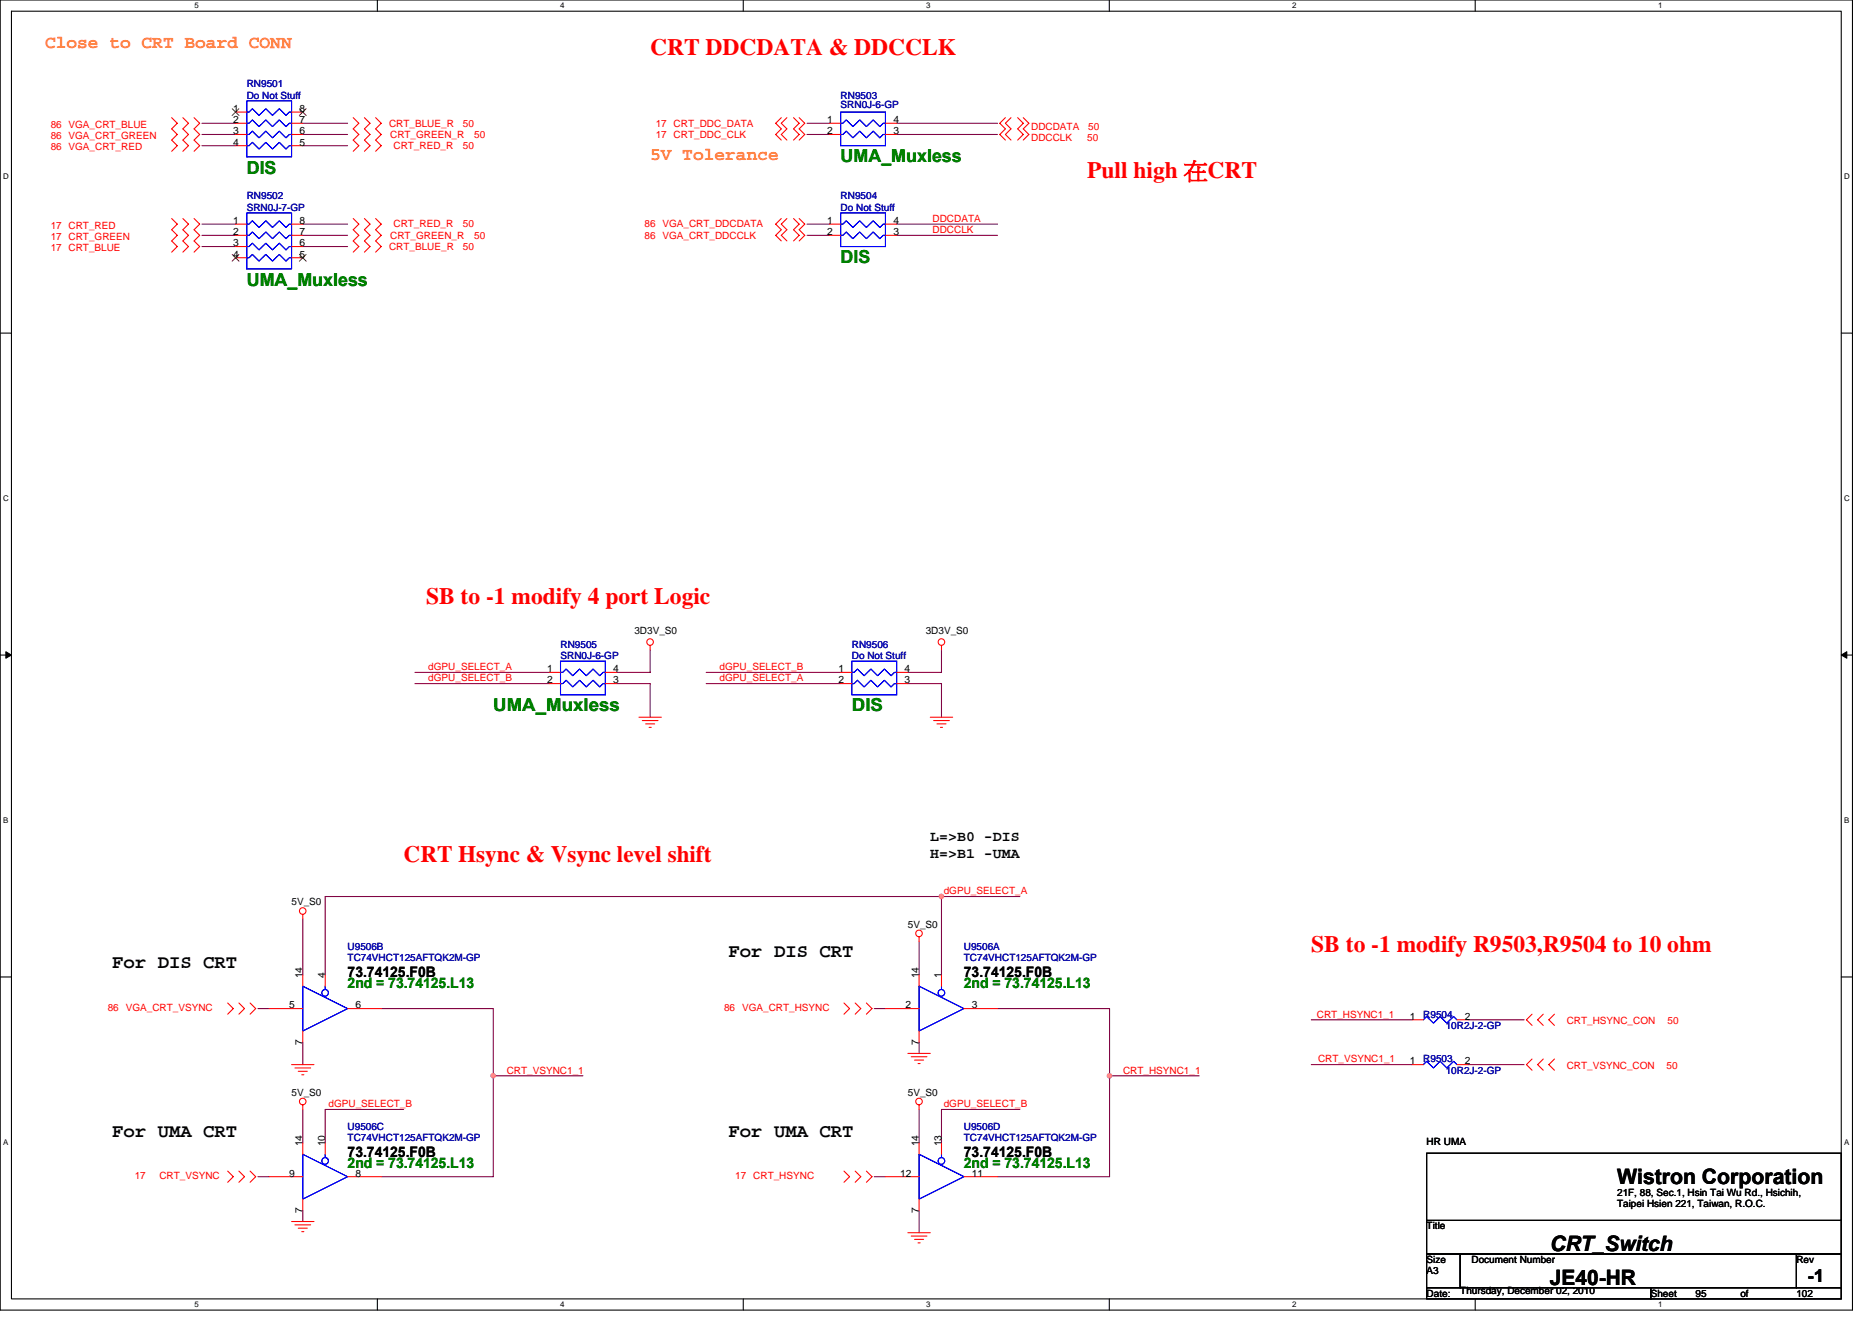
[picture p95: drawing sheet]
<svg xmlns="http://www.w3.org/2000/svg" width="297mm" height="210mm" viewBox="0 0 297 210" stroke-linecap="round" stroke-linejoin="round" font-family="sans-serif">
<defs><g id="words">
<g font-size="3.7" fill="#f00">
<text x="103.2" y="8.7">CRT DDCDATA &amp; DDCCLK</text>
<text x="172.5" y="28.3">Pull high 在CRT</text>
<text x="67.6" y="95.9">SB to -1 modify 4 port Logic</text>
<text x="64" y="136.8">CRT Hsync &amp; Vsync level shift</text>
<text x="208.1" y="151">SB to -1 modify R9503,R9504 to 10 ohm</text>
</g>
<g font-size="3.4">
<text x="256.6" y="187.9">Wistron Corporation</text>
<text x="245.9" y="203.9">JE40-HR</text>
<text x="245.9" y="198.5">CRT_Switch</text>
</g>
<g font-size="3">
<text x="17.8" y="153.6">For DIS CRT</text>
<text x="115.6" y="151.9">For DIS CRT</text>
<text x="17.8" y="180.3">For UMA CRT</text>
<text x="115.6" y="180.3">For UMA CRT</text>
</g>
<g font-size="2.8" fill="#ff8000">
<text x="7.2" y="7.7">Close to CRT Board CONN</text>
<text x="103.2" y="25.5">5V Tolerance</text>
</g>
<g font-size="2.8" fill="#008000">
<text x="39.2" y="27.5">DIS</text>
<text x="133.4" y="25.8">UMA_Muxless</text>
<text x="133.4" y="41.8">DIS</text>
<text x="39.2" y="45.3">UMA_Muxless</text>
<text x="78.3" y="112.9">UMA_Muxless</text>
<text x="135.2" y="112.9">DIS</text>
</g>
<text font-size="2.8" x="286.8" y="203.4">-1</text>
<g font-size="2.3">
<text x="147.6" y="133.5">L=&gt;B0 -DIS</text>
<text x="147.6" y="136.1">H=&gt;B1 -UMA</text>
<text x="55.2" y="155">73.74125.F0B</text>
<text x="152.9" y="155">73.74125.F0B</text>
<text x="55.2" y="183.5">73.74125.F0B</text>
<text x="152.9" y="183.5">73.74125.F0B</text>
</g>
<g font-size="2.3" fill="#008000">
<text x="55.2" y="156.8">2nd = 73.74125.L13</text>
<text x="152.9" y="156.8">2nd = 73.74125.L13</text>
<text x="55.2" y="185.3">2nd = 73.74125.L13</text>
<text x="152.9" y="185.3">2nd = 73.74125.L13</text>
</g>
<g font-size="1.6">
<text x="37" y="17.8">1</text>
<text x="47.5" y="17.8">8</text>
<text x="37" y="19.5">2</text>
<text x="37" y="21.3">3</text>
<text x="37" y="23.1">4</text>
<text x="47.5" y="23.1">5</text>
<text x="47.5" y="21.3">6</text>
<text x="47.5" y="19.5">7</text>
<text x="131.3" y="19.5">1</text>
<text x="131.3" y="21.3">2</text>
<text x="141.7" y="21.3">3</text>
<text x="141.7" y="19.5">4</text>
<text x="37" y="35.5">1</text>
<text x="47.5" y="35.5">8</text>
<text x="131.3" y="35.5">1</text>
<text x="141.7" y="35.5">4</text>
<text x="37" y="37.3">2</text>
<text x="37" y="39.1">3</text>
<text x="37" y="40.9">4</text>
<text x="47.5" y="40.9">5</text>
<text x="47.5" y="39.1">6</text>
<text x="47.5" y="37.3">7</text>
<text x="131.3" y="37.3">2</text>
<text x="141.7" y="37.3">3</text>
<text x="100.7" y="100.6">3D3V_S0</text>
<text x="146.9" y="100.6">3D3V_S0</text>
<text x="86.8" y="106.7">1</text>
<text x="97.3" y="106.7">4</text>
<text x="133" y="106.7">1</text>
<text x="143.5" y="106.7">4</text>
<text x="86.8" y="108.4">2</text>
<text x="97.3" y="108.4">3</text>
<text x="133" y="108.4">2</text>
<text x="143.5" y="108.4">3</text>
<text x="46.3" y="143.7">5V_S0</text>
<text x="144.1" y="147.2">5V_S0</text>
<text x="48" y="155.2" transform="rotate(-90 48 155.2)">14</text>
<text x="51.6" y="155.2" transform="rotate(-90 51.6 155.2)">4</text>
<text x="145.8" y="155.2" transform="rotate(-90 145.8 155.2)">14</text>
<text x="149.4" y="155.2" transform="rotate(-90 149.4 155.2)">1</text>
<text x="45.9" y="160">5</text>
<text x="56.4" y="160">6</text>
<text x="143.7" y="160">2</text>
<text x="154.2" y="160">3</text>
<text x="223.7" y="161.8">1</text>
<text x="232.4" y="161.8">2</text>
<text x="48" y="165.7" transform="rotate(-90 48 165.7)">7</text>
<text x="145.8" y="165.7" transform="rotate(-90 145.8 165.7)">7</text>
<text x="46.3" y="173.9">5V_S0</text>
<text x="144.1" y="173.9">5V_S0</text>
<text x="223.7" y="168.9">1</text>
<text x="232.4" y="168.9">2</text>
<text x="48" y="181.9" transform="rotate(-90 48 181.9)">14</text>
<text x="51.6" y="181.9" transform="rotate(-90 51.6 181.9)">10</text>
<text x="145.8" y="181.9" transform="rotate(-90 145.8 181.9)">14</text>
<text x="149.4" y="181.9" transform="rotate(-90 149.4 181.9)">13</text>
<text x="226.4" y="181.7">HR UMA</text>
<text x="45.9" y="186.7">9</text>
<text x="56.4" y="186.7">8</text>
<text x="142.8" y="186.7">12</text>
<text x="154.2" y="186.7">11</text>
<text x="256.6" y="189.7">21F, 88, Sec.1, Hsin Tai Wu Rd., Hsichih,</text>
<text x="256.6" y="191.5">Taipei Hsien 221, Taiwan, R.O.C.</text>
<text x="48" y="192.4" transform="rotate(-90 48 192.4)">7</text>
<text x="145.8" y="192.4" transform="rotate(-90 145.8 192.4)">7</text>
<text x="226.4" y="195.1">Title</text>
<text x="226.4" y="202.2">A3</text>
<text x="226.4" y="200.4">Size</text>
<text x="233.5" y="200.4">Document Number</text>
<text x="285" y="200.4">Rev</text>
<text x="226.4" y="205.7">Date:</text>
<text x="231.7" y="205.4">Thursday, December 02, 2010</text>
<text x="261.9" y="205.7">Sheet</text>
<text x="269" y="205.7">95</text>
<text x="276.2" y="205.7">of</text>
<text x="285" y="205.7">102</text>
</g>
<g font-size="1.6" fill="#000080">
<text x="39.2" y="13.9">RN9501</text>
<text x="39.2" y="15.6">Do Not Stuff</text>
<text x="133.4" y="15.6">RN9503</text>
<text x="133.4" y="17.1">SRN0J-6-GP</text>
<text x="39.2" y="31.6">RN9502</text>
<text x="39.2" y="33.4">SRN0J-7-GP</text>
<text x="133.4" y="31.6">RN9504</text>
<text x="133.4" y="33.4">Do Not Stuff</text>
<text x="88.9" y="102.8">RN9505</text>
<text x="88.9" y="104.5">SRN0J-6-GP</text>
<text x="135.2" y="102.8">RN9506</text>
<text x="135.2" y="104.5">Do Not Stuff</text>
<text x="55.2" y="150.8">U9506B</text>
<text x="55.2" y="152.5">TC74VHCT125AFTQK2M-GP</text>
<text x="152.9" y="150.8">U9506A</text>
<text x="152.9" y="152.5">TC74VHCT125AFTQK2M-GP</text>
<text x="225.8" y="161.4">R9504</text>
<text x="229.4" y="163.2">10R2J-2-GP</text>
<text x="225.8" y="168.6">R9503</text>
<text x="229.4" y="170.3">10R2J-2-GP</text>
<text x="55.2" y="179.2">U9506C</text>
<text x="152.9" y="179.2">U9506D</text>
<text x="55.2" y="181">TC74VHCT125AFTQK2M-GP</text>
<text x="152.9" y="181">TC74VHCT125AFTQK2M-GP</text>
</g>
<g font-size="1.6" fill="#f00">
<text x="8" y="23.8">86 VGA_CRT_RED</text>
<text x="8" y="22">86 VGA_CRT_GREEN</text>
<text x="8" y="20.3">86 VGA_CRT_BLUE</text>
<text x="61.7" y="20.1">CRT_BLUE_R</text>
<text x="61.9" y="21.9">CRT_GREEN_R</text>
<text x="62.4" y="23.6">CRT_RED_R</text>
<text x="73.5" y="23.6">50</text>
<text x="73.5" y="20.1">50</text>
<text x="75.2" y="21.9">50</text>
<text x="104.1" y="21.9">17 CRT_DDC_CLK</text>
<text x="104.1" y="20.1">17 CRT_DDC_DATA</text>
<text x="163.6" y="22.4">DDCCLK</text>
<text x="163.6" y="20.6">DDCDATA</text>
<text x="172.5" y="22.4">50</text>
<text x="172.7" y="20.6">50</text>
<text x="148" y="35.2">DDCDATA</text>
<text x="8" y="39.8">17 CRT_BLUE</text>
<text x="8" y="38">17 CRT_GREEN</text>
<text x="8" y="36.3">17 CRT_RED</text>
<text x="61.7" y="39.6">CRT_BLUE_R</text>
<text x="61.9" y="37.9">CRT_GREEN_R</text>
<text x="62.4" y="36.1">CRT_RED_R</text>
<text x="73.5" y="36.1">50</text>
<text x="73.5" y="39.6">50</text>
<text x="75.2" y="37.9">50</text>
<text x="102.3" y="36.1">86 VGA_CRT_DDCDATA</text>
<text x="102.3" y="37.9">86 VGA_CRT_DDCCLK</text>
<text x="148" y="37">DDCCLK</text>
<text x="68" y="106.3">dGPU_SELECT_A</text>
<text x="114.2" y="106.3">dGPU_SELECT_B</text>
<text x="68" y="108.1">dGPU_SELECT_B</text>
<text x="114.2" y="108.1">dGPU_SELECT_A</text>
<text x="149.8" y="141.9">dGPU_SELECT_A</text>
<text x="17.1" y="160.4">86 VGA_CRT_VSYNC</text>
<text x="114.9" y="160.4">86 VGA_CRT_HSYNC</text>
<text x="209" y="161.4">CRT_HSYNC1_1</text>
<text x="248.6" y="162.5">CRT_HSYNC_CON</text>
<text x="264.6" y="162.5">50</text>
<text x="80.4" y="170.3">CRT_VSYNC1_1</text>
<text x="178.2" y="170.3">CRT_HSYNC1_1</text>
<text x="209.1" y="168.6">CRT_VSYNC1_1</text>
<text x="248.6" y="169.6">CRT_VSYNC_CON</text>
<text x="264.4" y="169.6">50</text>
<text x="52.1" y="175.7">dGPU_SELECT_B</text>
<text x="149.8" y="175.7">dGPU_SELECT_B</text>
<text x="21.4" y="187">17</text>
<text x="25.3" y="187">CRT_VSYNC</text>
<text x="116.7" y="187">17 CRT_HSYNC</text>
</g>
<g font-size="1.3">
<text x="30.8" y="1.3">5</text>
<text x="88.9" y="1.3">4</text>
<text x="147" y="1.3">3</text>
<text x="205" y="1.3">2</text>
<text x="263.1" y="1.3">1</text>
<text x=".5" y="28.4">D</text>
<text x="292.6" y="28.4">D</text>
<text x=".5" y="79.5">C</text>
<text x="292.6" y="79.5">C</text>
<text x=".5" y="130.6">B</text>
<text x="292.6" y="130.6">B</text>
<text x=".5" y="181.7">A</text>
<text x="292.6" y="181.7">A</text>
<text x="30.8" y="207.4">5</text>
<text x="88.9" y="207.4">4</text>
<text x="147" y="207.4">3</text>
<text x="205" y="207.4">2</text>
<text x="263.1" y="207.4">1</text>
</g>
</g></defs>
<path d="M0 0h293.9v207.9h-293.9zM1.8 1.8h290.4v204.3h-290.4z" fill="none" stroke="#000" stroke-width=".17"/>
<g fill="#fff">
<path d="M30.8 .2h.7v1.4h-.7z"/>
<path d="M30.8 206.3h.7v1.4h-.7z"/>
</g>
<path d="M59.9 0v1.8M59.9 206.1v1.8" fill="none" stroke="#000" stroke-width=".17"/>
<g fill="#fff">
<path d="M88.9 .2h.7v1.4h-.7z"/>
<path d="M88.9 206.3h.7v1.4h-.7z"/>
</g>
<path d="M117.9 0v1.8M117.9 206.1v1.8" fill="none" stroke="#000" stroke-width=".17"/>
<g fill="#fff">
<path d="M147 .2h.7v1.4h-.7z"/>
<path d="M147 206.3h.7v1.4h-.7z"/>
</g>
<path d="M176 0v1.8M176 206.1v1.8" fill="none" stroke="#000" stroke-width=".17"/>
<g fill="#fff">
<path d="M205 .2h.7v1.4h-.7z"/>
<path d="M205 206.3h.7v1.4h-.7z"/>
</g>
<path d="M234.1 0v1.8M234.1 206.1v1.8" fill="none" stroke="#000" stroke-width=".17"/>
<g fill="#fff">
<path d="M263.1 .2h.7v1.4h-.7z"/>
<path d="M263.1 206.3h.7v1.4h-.7z"/>
<path d="M.5 27.3h.9v1.4h-.9z"/>
<path d="M292.6 27.3h.9v1.4h-.9z"/>
<path d="M.5 78.4h.9v1.4h-.9z"/>
<path d="M292.6 78.4h.9v1.4h-.9z"/>
</g>
<path d="M0 52.9h1.8M292.2 52.9h1.7" fill="none" stroke="#000" stroke-width=".17"/>
<g fill="#fff">
<path d="M.5 129.5h.8v1.4h-.8z"/>
<path d="M292.6 129.5h.9v1.4h-.9z"/>
</g>
<path d="M0 103.9h1.8M292.2 103.9h1.7" fill="none" stroke="#000" stroke-width=".17"/>
<path d="M.9 103.4l.9 .5-.9 .5zM292.2 103.9l.8-.5v1z" fill="#000" stroke="#000" stroke-width=".16"/>
<g fill="#fff">
<path d="M.5 180.5h.8v1.4h-.8z"/>
<path d="M292.6 180.5h.9v1.4h-.9z"/>
</g>
<path d="M0 155h1.8M292.2 155h1.7M226.4 199h5.3v5.3h-5.3zM226.4 183h65.8v10.6h-65.8zM226.4 193.6h65.8v5.4h-65.8zM231.7 199h53.3v5.3h-53.3zM285 199h7.2v5.3h-7.2zM226.4 204.3h35.5v1.8h-35.5zM261.9 204.3h30.3v1.8h-30.3z" fill="none" stroke="#000" stroke-width=".17"/>
<g fill="none" stroke="#800040" stroke-width=".17">
<path d="M32 19.6h5.4M48 19.6h7.2M128.1 19.6h3.5M142.3 19.6h16M32 23.1h5.4M32 21.3h5.4M32 35.6h5.4M32 37.3h5.4M32 39.1h5.4M48 23.1h7.2M48 21.3h7.2M48 35.6h7.2"/>
<path d="M48 37.3h7.2M48 39.1h7.2M128.1 21.3h3.5M128.1 35.6h3.5M128.1 37.3h3.5M142.3 21.3h16M142.3 35.6h16M142.3 37.3h16M65.8 106.7h21.4M65.8 108.5h21.4M97.8 108.5h5.4v5.3M103.2 103.1v3.6h-5.4"/>
<path d="M112.1 106.7h21.3M112.1 108.5h21.3M144.1 108.5h5.3v5.3M149.4 103.1v3.6h-5.3M48 145.8v8.9M145.8 149.4v5.3M149.4 142.2v12.5M161.8 142.2h-110.2v12.5M40.9 160h1.8M48 165.4v3.5M48 176v5.4M60.5 160h17.8v26.7h-17.8"/>
<path d="M64 176h-12.4v5.4M78.3 170.7h14.2M138.7 160h1.8M145.8 165.4v1.7M145.8 176v5.4M158.3 160h17.8v26.7h-17.8M161.8 176h-12.4v5.4M176.1 170.7h14.2M208.1 168.9h16M208.1 161.8h16M233 168.9h8.8M233 161.8h8.8"/>
<path d="M40.9 186.7h1.8M48 192v1.8M138.7 186.7h1.8M145.8 192v3.6"/>
</g>
<g fill="#f0f" stroke="#f0f" stroke-width=".17">
<circle cx="78.3" cy="170.7" r=".35"/>
<circle cx="176" cy="170.7" r=".35"/>
<circle cx="149.4" cy="142.2" r=".35"/>
</g>
<g fill="none" stroke="#f00" stroke-width=".17">
<path d="M27.2 18.7l.9 .9-.9 .8 .9 .9-.9 .9 .9 .9-.9 .9M29 18.7l.9 .9-.9 .8 .9 .9-.9 .9 .9 .9-.9 .9M30.8 18.7l.9 .9-.9 .8 .9 .9-.9 .9 .9 .9-.9 .9M37.4 19.6h1.8M37.4 17.8h1.8M46.3 19.6h1.7M46.3 17.8h1.7M56 18.7l.9 .9-.9 .8 .9 .9-.9 .9 .9 .9-.9 .9M57.8 18.7l.9 .9-.9 .8 .9 .9-.9 .9 .9 .9-.9 .9M59.6 18.7l.9 .9-.9 .8 .9 .9-.9 .9 .9 .9-.9 .9M124 18.7l-.9 .9 .9 .8-.9 .9 .9 .9M124.9 18.7l-.9 .9 .9 .8-.9 .9 .9 .9"/>
<path d="M125.9 18.7l.9 .9-.9 .8 .9 .9-.9 .9M126.8 18.7l.9 .9-.9 .8 .9 .9-.9 .9M131.6 19.6h1.8M140.5 19.6h1.8M159.5 18.7l-.9 .9 .9 .8-.9 .9 .9 .9M160.4 18.7l-.9 .9 .9 .8-.9 .9 .9 .9M161.5 18.7l.9 .9-.9 .8 .9 .9-.9 .9M162.4 18.7l.9 .9-.9 .8 .9 .9-.9 .9M27.2 34.7l.9 .9-.9 .8 .9 .9-.9 .9 .9 .9-.9 .9M29 34.7l.9 .9-.9 .8 .9 .9-.9 .9 .9 .9-.9 .9M30.8 34.7l.9 .9-.9 .8 .9 .9-.9 .9 .9 .9-.9 .9M37.4 21.3h1.8"/>
<path d="M37.4 35.6h1.8M37.4 37.3h1.8M37.4 23.1h1.8M37.4 39.1h1.8M46.3 21.3h1.7M46.3 35.6h1.7M46.3 37.3h1.7M46.3 23.1h1.7M46.3 39.1h1.7M56 34.7l.9 .9-.9 .8 .9 .9-.9 .9 .9 .9-.9 .9M57.8 34.7l.9 .9-.9 .8 .9 .9-.9 .9 .9 .9-.9 .9M59.6 34.7l.9 .9-.9 .8 .9 .9-.9 .9 .9 .9-.9 .9"/>
<path d="M124 34.7l-.9 .9 .9 .8-.9 .9 .9 .9M124.9 34.7l-.9 .9 .9 .8-.9 .9 .9 .9M125.9 34.7l.9 .9-.9 .8 .9 .9-.9 .9M126.8 34.7l.9 .9-.9 .8 .9 .9-.9 .9M131.6 21.3h1.8M131.6 35.6h1.8M131.6 37.3h1.8M140.5 21.3h1.8M140.5 35.6h1.8M140.5 37.3h1.8M37.4 40.9h1.8M46.3 40.9h1.7"/>
<path d="M87.2 106.7h1.7M87.2 108.5h1.7M96.1 106.7h1.7M96.1 108.5h1.7M101.4 113.8h3.5M101.9 114.3h2.5M102.4 114.9h1.5M103 115.4h.3M103.2 102.4v.7M133.4 106.7h1.8M133.4 108.5h1.8M142.3 106.7h1.8"/>
<path d="M142.3 108.5h1.8M147.6 113.8h3.6M148.1 114.3h2.5M148.7 114.9h1.4M149.2 115.4h.4M149.4 102.4v.7M36.1 159.1l.9 .9-.9 .9M37.9 159.1l.9 .9-.9 .9M39.7 159.1l.9 .9-.9 .9M48 145.1v.7M48 154.7v1.8M51.6 154.7v1.8"/>
<path d="M133.9 159.1l.9 .9-.9 .9M135.7 159.1l.9 .9-.9 .9M137.5 159.1l.9 .9-.9 .9M145.8 148.6v.8M145.8 154.7v1.8M149.4 154.7v1.8M42.7 160h5.3M46.3 168.9h3.5M46.8 169.4h2.5M47.3 170h1.5M47.9 170.5h.3M48 163.6v1.8"/>
<path d="M48 175.3v.7M55.2 160h5.3M140.5 160h5.3M144.1 167.1h3.5M144.6 167.7h2.5M145.1 168.2h1.5M145.7 168.7h.3M145.8 163.6v1.8M145.8 175.3v.7M152.9 160h5.4M224.1 168.9h1.7M224.1 161.8h1.7"/>
<path d="M231.2 168.9h1.8M231.2 161.8h1.8M243.1 168l-.9 .9 .9 .9M243.1 160.9l-.9 .9 .9 .9M244.9 168l-.9 .9 .9 .9M244.9 160.9l-.9 .9 .9 .9M246.7 168l-.9 .9 .9 .9M246.7 160.9l-.9 .9 .9 .9M36.1 185.8l.9 .9-.9 .9M37.9 185.8l.9 .9-.9 .9M39.7 185.8l.9 .9-.9 .9M42.7 186.7h5.3"/>
<path d="M46.3 193.8h3.5M46.8 194.3h2.5M47.3 194.9h1.5M47.9 195.4h.3M48 181.4v1.7M48 190.2v1.8M51.6 181.4v1.7M55.2 186.7h5.3M133.9 185.8l.9 .9-.9 .9M135.7 185.8l.9 .9-.9 .9M137.5 185.8l.9 .9-.9 .9M140.5 186.7h5.3"/>
<path d="M144.1 195.6h3.5M144.6 196.1h2.5M145.1 196.6h1.5M145.7 197.2h.3M145.8 181.4v1.7M145.8 190.2v1.8M149.4 181.4v1.7M152.9 186.7h5.4"/>
<circle cx="103.1" cy="101.9" r=".52"/>
<circle cx="149.4" cy="101.9" r=".52"/>
<circle cx="48" cy="144.5" r=".52"/>
<circle cx="145.8" cy="148.1" r=".52"/>
<circle cx="48" cy="174.8" r=".52"/>
<circle cx="145.8" cy="174.8" r=".52"/>
</g>
<g fill="none" stroke="#00f" stroke-width=".17">
<path d="M39.2 17.8h.3l.5-.5 1.1 1 1.1-1 1 1 1.1-1 1.1 1 .5-.5h.4M39.2 19.6h.3l.5-.6 1.1 1.1 1.1-1.1 1 1.1 1.1-1.1 1.1 1.1 .5-.5h.4M39.2 16h7.1v8.9h-7.1zM133.4 17.8h7.1v5.3h-7.1zM133.4 19.6h.3l.6-.6 1 1.1 1.1-1.1 1.1 1.1 1.1-1.1 1 1.1 .5-.5h.4M39.2 21.3h.3l.5-.5 1.1 1.1 1.1-1.1 1 1.1 1.1-1.1 1.1 1.1 .5-.6h.4M39.2 23.1h.3l.5-.5 1.1 1 1.1-1 1 1 1.1-1 1.1 1 .5-.5h.4M39.2 35.6h.3l.5-.6 1.1 1.1 1.1-1.1 1 1.1 1.1-1.1 1.1 1.1 .5-.5h.4M39.2 37.3h.3l.5-.5 1.1 1.1 1.1-1.1 1 1.1 1.1-1.1 1.1 1.1 .5-.6h.4M39.2 39.1h.3l.5-.5 1.1 1 1.1-1 1 1 1.1-1 1.1 1 .5-.5h.4M39.2 33.8h7.1v8.9h-7.1zM133.4 33.8h7.1v5.3h-7.1z"/>
<path d="M133.4 21.3h.3l.6-.5 1 1.1 1.1-1.1 1.1 1.1 1.1-1.1 1 1.1 .5-.6h.4M133.4 35.6h.3l.6-.6 1 1.1 1.1-1.1 1.1 1.1 1.1-1.1 1 1.1 .5-.5h.4M133.4 37.3h.3l.6-.5 1 1.1 1.1-1.1 1.1 1.1 1.1-1.1 1 1.1 .5-.6h.4M39.2 40.9h.3l.5-.5 1.1 1 1.1-1 1 1 1.1-1 1.1 1 .5-.5h.4M88.9 104.9h7.2v5.3h-7.2zM88.9 106.7h.4l.5-.5 1.1 1 1.1-1 1 1 1.1-1 1.1 1 .5-.5h.4M88.9 108.5h.4l.5-.6 1.1 1.1 1.1-1.1 1 1.1 1.1-1.1 1.1 1.1 .5-.5h.4M135.2 104.9h7.1v5.3h-7.1zM135.2 106.7h.3l.6-.5 1 1 1.1-1 1.1 1 1-1 1.1 1 .5-.5h.4M135.2 108.5h.3l.6-.6 1 1.1 1.1-1.1 1.1 1.1 1-1.1 1.1 1.1 .5-.5h.4M48 156.5l7.2 3.5-7.2 3.6zM51.6 156.5v.5"/>
<path d="M145.8 156.5l7.1 3.5-7.1 3.6zM149.4 156.5v.5M225.8 161.8l.6-.5 1.1 1 1-1 1.1 1 1-1 .6 .5M225.8 168.9l.6-.5 1.1 1 1-1 1.1 1 1-1 .6 .5M48 183.1l7.2 3.6-7.2 3.5zM51.6 183.1v.6M145.8 183.1l7.1 3.6-7.1 3.5zM149.4 183.1v.6"/>
<circle cx="51.6" cy="157.5" r=".53"/>
<circle cx="149.4" cy="157.5" r=".53"/>
<circle cx="51.6" cy="184.2" r=".53"/>
<circle cx="149.4" cy="184.2" r=".53"/>
</g>
<path d="M36.8 17.3l1.1 1M37.9 17.3l-1.1 1M47.5 17.3l1.1 1M48.6 17.3l-1.1 1M36.8 40.4l1.1 1M37.9 40.4l-1.1 1M47.5 40.4l1.1 1M48.6 40.4l-1.1 1" fill="none" stroke="#804000" stroke-width=".16"/>
<use href="#words"/>
</svg>
